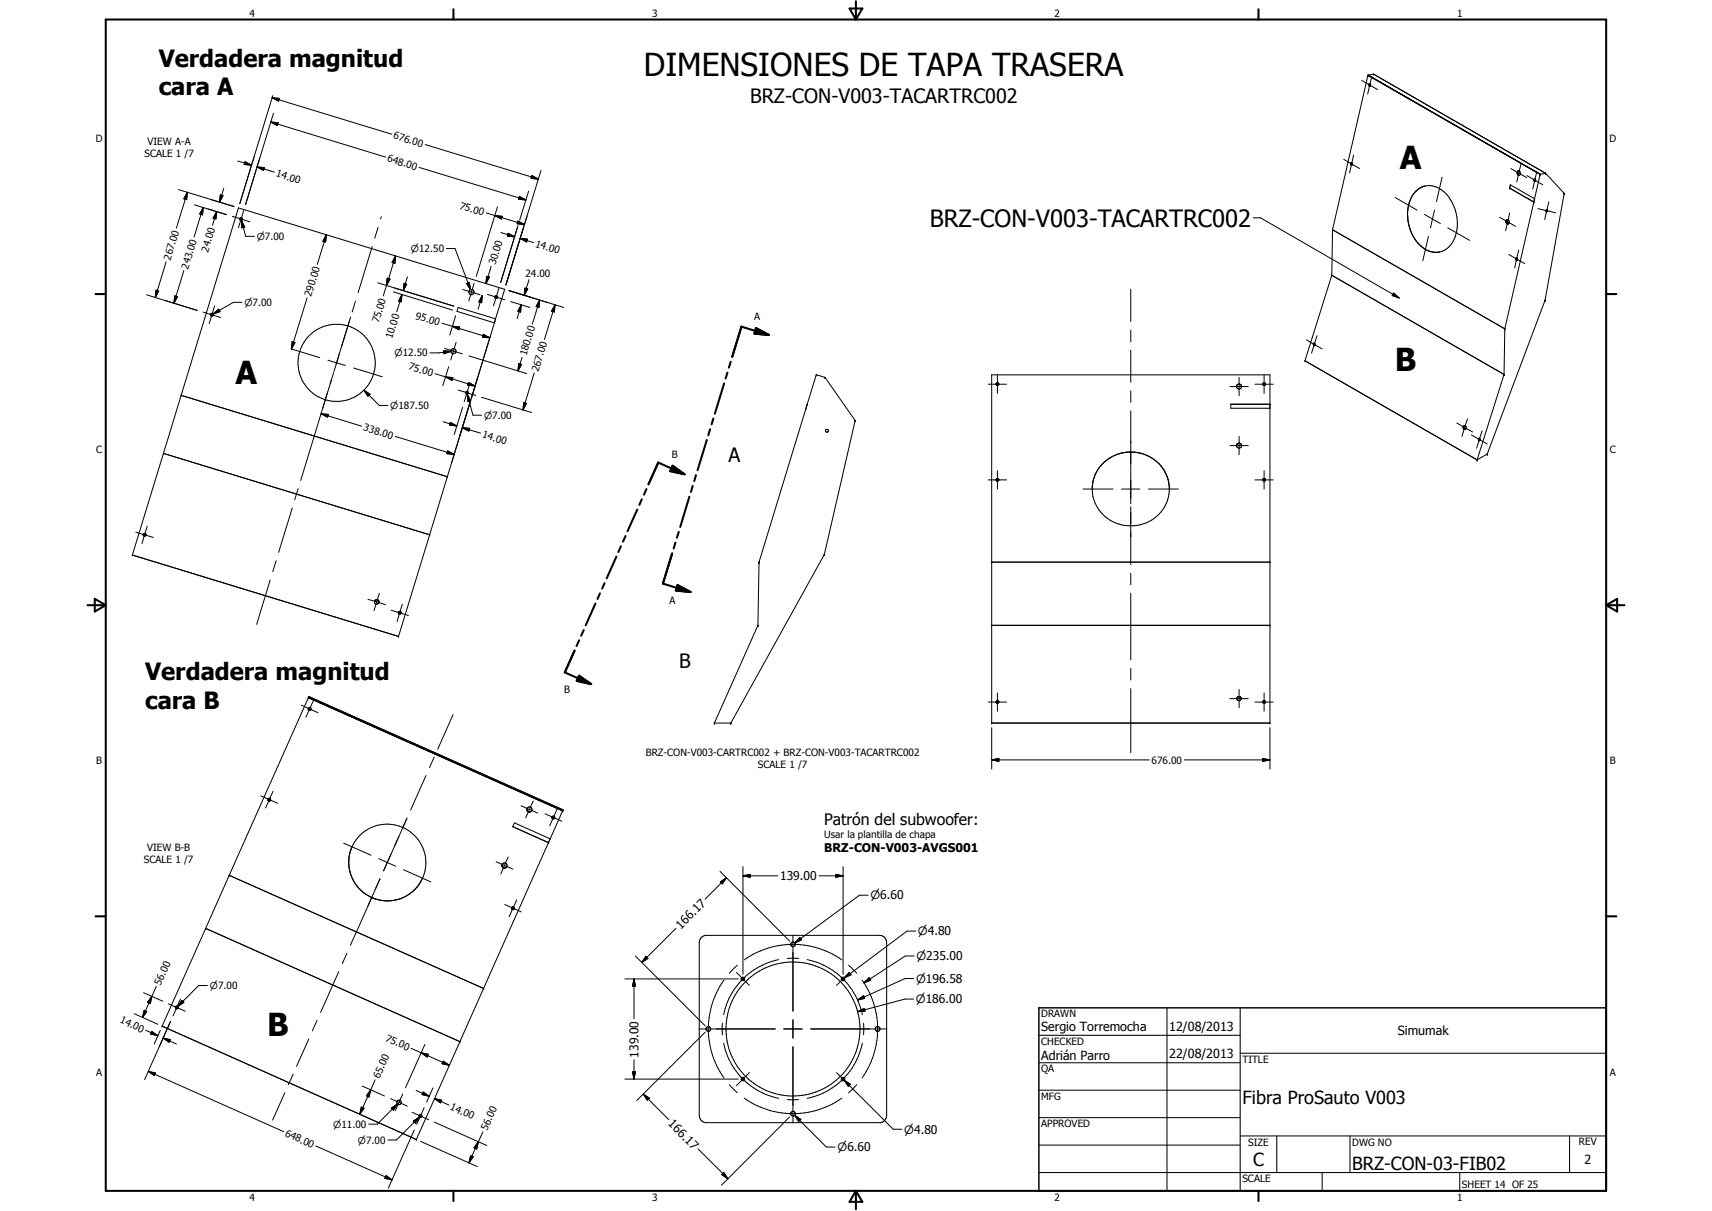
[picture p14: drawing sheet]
<svg xmlns="http://www.w3.org/2000/svg" width="594mm" height="420mm" viewBox="0 0 594 420" stroke-linecap="round" stroke-linejoin="round" font-family="sans-serif">
<defs><g id="words">
<g font-size="11">
<text x="223.4" y="26.5">DIMENSIONES DE TAPA TRASERA</text>
<text x="485.8" y="58.5">A</text>
<text x="484.1" y="128.8">B</text>
<text x="81.7" y="133.2">A</text>
<text x="92.7" y="359.5">B</text>
</g>
<g font-size="8.2">
<text x="55.1" y="23.2">Verdadera magnitud</text>
<text x="55.1" y="33.1">cara A</text>
<text x="322.6" y="78.6">BRZ-CON-V003-TACARTRC002</text>
<text x="50.4" y="236">Verdadera magnitud</text>
<text x="50.4" y="245.8">cara B</text>
</g>
<g font-size="6.9">
<text x="260.3" y="35.9">BRZ-CON-V003-TACARTRC002</text>
<text x="252.8" y="160.2">A</text>
<text x="235.7" y="231.9">B</text>
</g>
<g font-size="6.3">
<text x="431.1" y="383.2">Fibra ProSauto V003</text>
<text x="434.8" y="404.7">C</text>
<text x="469.2" y="406">BRZ-CON-03-FIB02</text>
</g>
<text font-size="5.5" x="286" y="286.2">Patrón del subwoofer:</text>
<g font-size="4.4">
<text x="361.3" y="357.5">Sergio Torremocha</text>
<text x="405.7" y="357.7">12/08/2013</text>
<text x="485" y="359.2">Simumak</text>
<text x="361.3" y="367.9">Adrián Parro</text>
<text x="405.7" y="367.2">22/08/2013</text>
<text x="549.8" y="404">2</text>
</g>
<g font-size="4.2">
<text x="286" y="295.7">BRZ-CON-V003-AVGS001</text>
<text x="270.7" y="305.4">139.00</text>
<text x="236.3" y="322.6" transform="rotate(-45 236.3 322.6)">166.17</text>
<text x="221.6" y="366.9" transform="rotate(-90 221.6 366.9)">139.00</text>
<text x="231.7" y="390.1" transform="rotate(45 231.7 390.1)">166.17</text>
</g>
<g font-size="4">
<text x="302" y="312.1">n6.60</text>
<text x="318.6" y="324.5">n4.80</text>
<text x="318" y="333.2">n235.00</text>
<text x="317.9" y="341">n196.58</text>
<text x="317.8" y="348.1">n186.00</text>
<text x="313.8" y="393.3">n4.80</text>
<text x="290.6" y="399.5">n6.60</text>
</g>
<g font-size="3.5">
<text x="86.6" y="5.8">4</text>
<text x="226.3" y="5.8">3</text>
<text x="365.9" y="5.8">2</text>
<text x="505.6" y="5.8">1</text>
<text x="33.3" y="49.4">D</text>
<text x="51.2" y="50.2">VIEW A-A</text>
<text x="136.3" y="48" transform="rotate(17 136.3 48)">676.00</text>
<text x="558.5" y="49.4">D</text>
<text x="50.1" y="54.4">SCALE 1 /7</text>
<text x="134.3" y="56" transform="rotate(17 134.3 56)">648.00</text>
<text x="95.6" y="61.2" transform="rotate(17 95.6 61.2)">14.00</text>
<text x="159.3" y="72.3" transform="rotate(17 159.3 72.3)">75.00</text>
<text x="72.2" y="87.6" transform="rotate(-73 72.2 87.6)">24.00</text>
<text x="185.6" y="85.6" transform="rotate(17 185.6 85.6)">14.00</text>
<text x="59.2" y="90.4" transform="rotate(-73 59.2 90.4)">267.00</text>
<text x="65.3" y="93.6" transform="rotate(-73 65.3 93.6)">243.00</text>
<text x="171.9" y="92" transform="rotate(-73 171.9 92)">30.00</text>
<text x="182.3" y="96.2">24.00</text>
<text x="108" y="103" transform="rotate(-73 108 103)">290.00</text>
<text x="131.5" y="112.1" transform="rotate(-73 131.5 112.1)">75.00</text>
<text x="144" y="110.6" transform="rotate(17 144 110.6)">95.00</text>
<text x="261.7" y="111">A</text>
<text x="136.1" y="117.6" transform="rotate(-73 136.1 117.6)">10.00</text>
<text x="182.7" y="123.7" transform="rotate(-73 182.7 123.7)">180.00</text>
<text x="141.6" y="128.1" transform="rotate(17 141.6 128.1)">75.00</text>
<text x="186.9" y="129.1" transform="rotate(-73 186.9 129.1)">267.00</text>
<text x="125.9" y="149.3" transform="rotate(17 125.9 149.3)">338.00</text>
<text x="167.2" y="151.8" transform="rotate(17 167.2 151.8)">14.00</text>
<text x="33.4" y="157.3">C</text>
<text x="233.1" y="158.7">B</text>
<text x="558.6" y="157.3">C</text>
<text x="232.4" y="209.4">A</text>
<text x="195.7" y="240.5">B</text>
<text x="224.1" y="262.3">BRZ-CON-V003-CARTRC002 + BRZ-CON-V003-TACARTRC002</text>
<text x="33.4" y="265.2">B</text>
<text x="263" y="266.4">SCALE 1 /7</text>
<text x="399.6" y="264.9">676.00</text>
<text x="558.6" y="265.2">B</text>
<text x="286" y="290.9">Usar la plantilla de chapa</text>
<text x="49.9" y="299.6">SCALE 1 /7</text>
<text x="51" y="295.4">VIEW B-B</text>
<text x="55.7" y="342.1" transform="rotate(-66 55.7 342.1)">56.00</text>
<text x="361.3" y="353">DRAWN</text>
<text x="41.4" y="354.8" transform="rotate(24 41.4 354.8)">14.00</text>
<text x="133.5" y="361" transform="rotate(24 133.5 361)">75.00</text>
<text x="361.3" y="362.5">CHECKED</text>
<text x="431.1" y="368.7">TITLE</text>
<text x="33.4" y="373.2">A</text>
<text x="131.6" y="374.4" transform="rotate(-66 131.6 374.4)">65.00</text>
<text x="361.3" y="372.1">QA</text>
<text x="558.6" y="373.2">A</text>
<text x="361.3" y="381.6">MFG</text>
<text x="156" y="384.9" transform="rotate(24 156 384.9)">14.00</text>
<text x="98.7" y="394.1" transform="rotate(24 98.7 394.1)">648.00</text>
<text x="169.1" y="392.5" transform="rotate(-66 169.1 392.5)">56.00</text>
<text x="361.3" y="391.1">APPROVED</text>
<text x="433.1" y="397.5">SIZE</text>
<text x="469.2" y="397.5">DWG NO</text>
<text x="547.9" y="397.4">REV</text>
<text x="431.1" y="410.2">SCALE</text>
<text x="507.3" y="412.3">SHEET 14 OF 25</text>
<text x="86.6" y="416.7">4</text>
<text x="226.3" y="416.7">3</text>
<text x="365.9" y="416.7">2</text>
<text x="505.6" y="416.7">1</text>
</g>
<g font-size="3.3">
<text x="89.1" y="83.2">n7.00</text>
<text x="142.6" y="87.5">n12.50</text>
<text x="84.8" y="106.1">n7.00</text>
<text x="136.9" y="123.7">n12.50</text>
<text x="135.4" y="141.9">n187.50</text>
<text x="168" y="145.3">n7.00</text>
<text x="72.8" y="343.1">n7.00</text>
<text x="115.6" y="391.2">n11.00</text>
<text x="124.2" y="396.7">n7.00</text>
</g>
</g></defs>
<g fill="none" stroke="#000" stroke-width=".35">
<path d="M94.4 33.9l2.6 .3-.3 .9zM94.4 33.9l41.5 12.7M94.7 33.2l-11.5 37.4 5-16.3M94.9 39.3l-9.7 31.7M472.6 27.9l2.7 1.6M474.7 26.1h.1M474.7 26.1l59.7 34.4M474.7 26.1l-12.3 53.6M474.8 26.1h.1M474.8 26.1l59.7 34.4M474.8 26.1l1.8-.4 59.7 34.4M474.8 26.1h-.1"/>
<path d="M475 29.5v.2M475.1 29.1l.5 .3-.2 .6M475.1 29.2l-.1 .4 .4 .4M475.2 29.1l-.1 .1M475.2 29.9l.1 .1M475.3 30h.1M475.3 29.5l-.7 3.1M475.3 29.5l2.8 1.6M476 26.4l-.7 3.1M82.5 55.9l4.8 1.4M85 56.1l2.3 1.2-2.6-.2zM89.2 57.9l2.5 .3-.3 .9z"/>
<path d="M89.2 57.9l6 1.8M94 42.3l2.5 .3-.3 1zM94 42.3l39.9 12.2M145.5 58.1l37 11.3M147.6 50.2l39.2 11.9M187.7 59.1l-12.2 39.7M466.3 55.3l2.7 1.6M468.7 56.9l.3 .4M468.8 56.5l.5 .3-.2 .5M468.8 56.5l-.1 .4M468.8 56.5l-.1 .1M469 57.3h.1"/>
<path d="M469 56.5h-.2M469 56.9l-.7 3.1M469 56.9l2.8 1.6M469.7 53.8l-.7 3.1M524.3 58.5l5.5 3.1M526.5 59.8l.1 .7 .4 .3M526.9 59.3a.77 .77 0 0 1 .7 .7 .77 .77 0 0 1-.6 .8M526.9 59.3l-.4 .6M526.9 59.3l-.4 .5M527.8 57l-1.5 6.2M533.3 59.4l-1.4 6.2M62 65.8l19.2 5.9"/>
<path d="M65 66.7l-.2 2.6-1-.3zM65 66.7l-3.8 12.4M67.5 71.1l11.1 3.4-6.5-2M70.5 72l-.2 2.5-1-.3zM70.5 72l-3.2 10.3M75.2 73.4l-.3 2.5-1-.2zM75.2 73.4l-1.5 4.7M76.4 67.6l1 .3-1.2 2.2zM77.6 65.4l-1.4 4.7M80.6 75.1l3.1 .9M83.7 76l-1 3M83.7 76l3 1"/>
<path d="M83.8 76.5l1.1 2.3-1 .2zM83.8 76.5l1.5 5.5h3M84.6 73l-.9 3M131.2 78.9l-1.2 3.8M132.3 75.2l-.2 .8M168.7 73.9l3 .9M171.7 74.8l2.6 .3-.3 .9zM171.7 74.8l10.3 3.1M172.6 71.8l-7.3 24.1M179.7 76.7l2.3 1.2-2.6-.3zM179.7 78.3l-6 19.7 5.8-18.9M180.2 68.2l2.3 1.2-2.5-.3z"/>
<path d="M183.4 66.3l-3.1 10.1M184.6 60.9l2.2 1.2-2.5-.2zM434.9 75.6h2.5l48.1 27.8M462.4 79.7l-.3 15.8M462.4 79.7l59.8 34.4M484.2 68.5l7.5 4.4M488.4 74.4l.2 2.4 .7 2.6M488.4 73.6v.9M488.5 75.4l.5 3.2M489.2 79.3l1 2.4 1.8 2.6M490.1 67.9l-1.2 2.7-.5 3.1M491 66.7a10.8 10.8 0 0 0-2.5 6.1"/>
<path d="M491.4 66.3l-.9 1.1M492.8 65.2l-1 .7M492.9 65.2a7.8 7.8 0 0 1 9.8 3.2 14.8 14.8 0 0 1 .9 16.3 6.6 6.6 0 0 1-9.5 1.4M494.3 74.4l2.8 1.6M494.5 64.5l-2.1 .9-1 .9M497.1 76l-.7 3.1M497.1 76l2.7 1.6M497.8 72.9l-.7 3.1M500.4 61.5l-1.9 8.5M502.4 79l7.6 4.4M520.4 75.4l2.8 1.6M522.6 76.8a.68 .68 0 0 1 1.1-.3 .68 .68 0 0 1-.1 1.1l-.5 .1-.3-.2"/>
<path d="M522.6 77v.2M522.7 77.3l.1 .2M522.7 76.4l-.1 .7 .2 .4M522.8 77.5l.1 .1M523 77.6l.1 .1M523.2 77l-.7 3.1M523.2 77l2.7 1.5M523.9 73.9l-.7 3.1M526.5 60.2l.2 .4M526.8 60.7l.2 .1M529.8 60.9l5.5 3.2M532.2 70.1l-10 44"/>
<path d="M532.2 62.5l.5 .4M532.2 62.4l.1 .3M532.3 62.3l-.1 .1M532.4 62.1l.5 .3-.3 .5M532.4 62.8l.2 .1M532.4 62.1l-.2 .3M532.4 62.1l-.1 .1M532.5 69l-.3 1.1M532.5 69l-8.4-4.9-.2 1.2 8.3 4.8M533.6 72.4l6.2 1.4M534.4 60.5h.1M534.4 60.5l-1.9 8.5"/>
<path d="M534.5 60.5h.1M536.3 60.1h.1M536.3 60.1l6.5 7M536.3 60.1l-1.8 .4M536.8 72.7l-.4 .7h.4M536.9 72.7l.1 .4M536.9 72.7h-.1M537 73.1l-.5 .4M537 73v.2M537.5 70l-1.5 6.2M542.8 67.1h.1M542.8 67.1l-6.7 37.1"/>
<path d="M57.7 90.8l-3.8 12.4M63.8 93.9l-3.4 11.3M113.2 81.4l-.2 2.6-1-.3zM113.2 81.4l-3.1 10.3M129.2 85.5l-5 16.1M131.1 98.1l26.4 8.1M134.1 99.1l-1.1 3.6M134.4 96.5l.9 .3-1.2 2.3zM137.3 88.8l-.3 2.6-.9-.3zM137.3 88.8l-3.2 10.3M140.2 98.3l.9 .3-1.2 2.2zM141.4 96.1l-1.5 4.7"/>
<path d="M154.9 86.2h3l5.4 14.3M161.9 98.3l.9-.3 .5 2.5zM164.5 98.3l-.9 3M168.9 95.9l.9 .2-1.2 2.3zM170.4 92.4l-1.8 6M173.8 80.7l4.8 1.5M176.3 80.9l2.3 1.3-2.5-.3zM180.5 82.7l2.5 .3-.3 .9zM180.5 82.7l4.7 1.5M182.2 99.9l.9 .3-1.2 2.3zM183.6 97l-1.7 5.5M462.1 95.5l-9.3 29.7 59.8 34.4"/>
<path d="M462.1 95.5l59.8 34.4M489.5 80.1l1.5 2.9 1.5 1.8M492.4 84.8l.6 .5M493 85.3l.6 .5M493.5 85.7l.6 .5M494.7 86.5l2.4 .9M495.7 82l-2 8.5M497.2 87.5h.6M499.6 87.4l-1.2 .1M523.6 88.3l2.7 1.6M526 90.1l.2 .2M526 89.6v.5"/>
<path d="M526 89.6v.2M526 90l.3 .3M526.2 89.5l-.2 .1M526.2 89.5h.1M526.3 89.5l.3 .5-.4 .3M526.3 89.9l-.7 3.1M526.3 89.9l2.8 1.5M527 86.8l-.7 3.1M50.8 102.3l17.6 5.4M54.1 100.7l1 .3-1.2 2.2zM60.6 102.7l1 .3-1.2 2.2zM70.5 108.3l6.1 1.9"/>
<path d="M73.9 109l2-1.7 .5 .8zM74.5 106.2l-1.9 6.1M84 104.9h-3l-7.1 4.1M101.4 118.5l1 .4-1.3 2.2zM106.5 103.4l-5.4 17.7M121.7 110l-5.1 16.4M123.4 104.4l-1.2 3.8M136.5 101.3l20.5 6.3M139.5 102.2l-.3 2.5-.9-.3zM139.5 102.2l-1.8 6M153.4 112.1l3.6 1.1M157 113.2l2.5 .3-.2 .9z"/>
<path d="M157 113.2l13 4M158.1 109.6l-2 6.6M158.3 118.8l-1.9 6.1M160.6 100.4l3 .9M163.6 101.3l-.9 3.1M163.6 101.3l3 1M167.4 102.5l-.3 2.5-.9-.3zM167.4 102.5l-1.5 4.8M167.7 116l2.3 1.2-2.6-.2zM169.2 102.2l3 .9M171.6 112l-22.5 73.5M172 110.6l-.4 1.4"/>
<path d="M172 110.6l-13-3.9-.4 1.3 13 4M172 110.6l3.1-10.2-92.3-28.3-36.9 120.5 92.4 28.2 10.8-35.3M172.2 103.1l-1 3M172.2 103.1l3 .9M173.1 100l-.9 3.1M177.2 104.6l6.7 2.1M180.9 105.7l-.3 2.6-.9-.3zM180.9 105.7l-1.5 4.8M184.9 103.4l-8.2-2.6 18.9 5.9M187.3 104.1l-.3 2.5-1-.3zM187.3 104.1l-2.6 8.3M192.6 105.7l-.2 2.5-1-.2z"/>
<path d="M192.6 105.7l-3.7 12.1M392.4 100.4v11.1M392.4 114.6v3.9M453.3 117.9l2.7 1.6M455.8 119.5v.3M455.8 119.3v.3M455.8 119.7l.2 .2M455.8 119.3v.1M455.8 119.8l.2 .1M455.9 119.1l-.1 .2M455.9 119.1l-.1 .1M456 119l-.1 .1"/>
<path d="M456 119.5l-.9 3M456 119.5l2.8 1.6M456.1 119l.3 .7-.4 .2M456.1 119l-.2 .1M457 116.5l-1 3M483.6 101.7l1.9 1.7-2.4-.9zM522.2 114.1h.1M522.2 114.1l-.3 15.8M536.1 104.2h.1M536.1 104.2l-20 53.3M62.9 137.2l92.3 28.2M101 121l9.9 3.1"/>
<path d="M113.7 136l-9.4 30.7M113.8 125l3 .9M115 131.8l-3 9.9M115.8 129.3l-1.2 3.8M116.8 125.9l-.9 3M116.8 125.9l3 .9M117.7 122.9l-.9 3M122.7 127.7l10 3M126.3 135.4l2.1 1.4-.7 .7zM126.3 135.4l5.3 5.3h3M151 129.7l3.6 1.1M153.9 121.7l2.6 .2-2.5 .8z"/>
<path d="M154.3 120.9l6.1 1.9M154.6 130.8l2.5 .2-.3 1zM154.6 130.8l10.2 3.1M155.7 127.3l-2 6.5M156.5 121.9l-4.3 .5h-3M159 135.3l6.1 1.9M162.2 136.8l1.1 2.3-1 .2zM162.2 136.8l1.9 7.3h3M162.6 132.7l2.2 1.2-2.5-.3zM162.8 123.5l20 6.1M163 133.2l-1.9 6.1M163.9 136.9l-.3 1.2"/>
<path d="M165.6 131.4l-1.6 5.4M167.1 137.8l17.4 5.3M180 126.2l1 .2-1.3 2.3zM181.2 124l-1.5 4.7M181.7 139.7l1 .3-1.2 2.2zM185.4 129.4l-3.9 12.8M286.3 130.9h.1M286.3 130.9l-3.1-.9-19.8 65M286.3 130.9l10.4 15M342.9 133.3h6.4M344.1 130h96.6v120.9h-96.6zM346.1 130.1v6.4"/>
<path d="M392.4 121.5v11.1M392.4 135.6v4M426.8 134.1h6.3M429.3 133.6a.87 .87 0 0 0 .6 1.4 .87 .87 0 0 0 .8-1.3M429.6 133.3l-.2 .2M429.6 133.3l-.5 .7M429.8 133.3h-.2M430 130.9v6.4M430 133.3h.2M430.1 133.3h-.5M430.1 133.3l.3 .1M430.3 133.3l.2 .1"/>
<path d="M430.4 133.4l.3 .3M430.5 133.4l.2 .3M435.5 133.3h6.3M438.6 130.1v6.4M521.9 129.9h.1M521.9 129.9l-9.3 29.7M56.7 157.3l92.4 28.2M111.4 143.6l2.6 .2-.3 .9zM111.4 143.6l14.1 4.3M137.2 151.4l20.4 6.2M153.7 146.3l4.8 1.5M155.4 156.5l2.2 1.1-2.5-.2z"/>
<path d="M156.2 146.6l2.3 1.2-2.5-.3zM160.4 148.4l2.6 .2-.3 1zM160.4 148.4l6.3 1.9M160.5 141.3l-2.9 9.5M296.7 145.9h.1M296.7 145.9l-10.7 46.5M392.4 142.6v20.9M426.8 154.6h6.3M429.6 153.8l-.5 .7M429.6 153.8h.7M430 151.4v6.4M440.7 140.3h-13.6v1.3h13.6"/>
<path d="M505.5 146.8l2.7 1.5M507.8 148.6l.4 .4M507.8 148.6l.2 .3M508.1 147.7l-.2 .2M508.1 147.7a.66 .66 0 0 1 .7 .7 .66 .66 0 0 1-.7 .6M508.1 147.7l-.3 .4v.5M508.2 148.3l-.9 3.1M508.2 148.3l2.8 1.6M509.2 145.3l-1 3M510.6 150.9l2.7 1.6M512.6 159.6h.1M513 152.5l.1 .2"/>
<path d="M513 152.3l.1 .4M513.1 152.2l.3-.1 .3 .2-.2 .6-.4-.2M513.1 152.2l-.1 .2M513.1 152.1l-.1 .2M513.3 152.5l-.9 3M513.3 152.5l2.8 1.6M514.3 149.5l-1 3M516.1 157.5h.1M516.1 157.5l-3.5 2.1M101.4 176.2l-4.7 15.4M103.5 169.5l-1.2 3.9M342.9 166.5h6.4"/>
<path d="M346.1 163.3v6.4M375.8 169.7h10.4M382.5 161a13.5 13.5 0 0 1 14.1-3.5 13.5 13.5 0 0 1 9.2 11.3 13.4 13.4 0 0 1-10.9 13.5 13.4 13.4 0 0 1-15.1-8.4 12.4 12.4 0 0 1 2.7-12.9zM389.2 169.7h6.4M392.4 163.7v11.1M392.4 175.8v20.1M398.6 169.7h10.3M435.5 166.5h6.3M438.6 163.3v6.4M47.2 184.7l3 .8M50.2 185.5l-.9 3.1M50.2 185.5l3 1"/>
<path d="M51.1 182.5l-.9 3M95.8 194.5l-1.1 3.8M263.4 195h.1M263.4 195l-.4 22M286 192.4h.1M286 192.4l-32.4 58.5M344.1 195h96.6M392.4 198.9v4M93.8 201.2l-4.7 15.4M127.7 207.9l3 .9M130.7 208.1a.79 .79 0 0 0-.7 1 .79 .79 0 0 0 1.1 .5 .79 .79 0 0 0 .3-1.2M130.7 208.8l-.9 3.1"/>
<path d="M130.7 208.8l3.1 1M130.8 208.1l.5 .2M131.3 208.3l-.8-.2-.5 .5M131.3 208.3l.1 .2M131.4 208.5l.1 .2M131.6 205.8l-.9 3M135.7 211.7l3 .9M138.7 212.6l-.9 3M138.7 212.6l3 .9M139.6 209.6l-.9 3M263 217h.1M263 217l-15.1 33.9"/>
<path d="M344.1 217h96.6M392.4 205.9v23M392.4 231.9v4M392.4 238.9v22.3M430 239.2v6.4M104.6 244.6l2.8 1.4M107 242h.1M107 242l.2-.3 88.2 39.3-.2 .3M107 242l88.2 39.3M107 242.1l-27.5 61.6M107.4 246l-1.2 2.8M107.4 246l3 1.3"/>
<path d="M108.7 243.1l-1.3 2.9M157.2 247.9l-5.3 12.1M247.9 250.9h.1M247.9 250.9h5.7M253.6 250.9h.1M342.9 243.6h6.4M344.1 252.5v14.3M346.1 240.4v6.4M426.8 242.4h6.3M429.5 241.8a.77 .77 0 0 0 .3 1.3 .77 .77 0 0 0 .9-.9M430.1 241.7l-.7 .2-.2 .5M430.1 241.7l.4 .2"/>
<path d="M430.1 241.7l-.5 .1M430.3 241.8l.4 .4M430.6 242.1l.1 .1M435.5 243.6h6.3M438.6 240.4v6.4M440.7 252.5v14.3M90.5 276.1l3 1.3M93.5 277.4l-1.3 2.9M93.5 277.4l2.8 1.3M94.7 274.5l-1.2 2.9M147.8 269.1l-5.3 12M150.7 262.7l-1.7 3.6"/>
<path d="M180.8 279.6l5.8 2.5M185 277.9l-2.6 5.9M344.1 263.7l2.5-.6v1.1zM344.1 263.7h54.7M411 263.7h29.7M438.1 263.1l2.6 .6-2.6 .5zM119.2 292.5l9.6 4.2M131.5 297.9l2.9 1.4M134.4 299.3l2.9 1.2M135.7 296.3l-1.3 3M141.3 283.8l-8.2 18.4 1.3-2.9M172.2 299l2.8 1.3"/>
<path d="M174.2 299.9v.6M176.4 297.3l-1.4 3M182.8 281.1a.9 .9 0 0 1 .7-1.1 .9 .9 0 0 1 1.1 .6 .9 .9 0 0 1-.5 1.1M182.8 281.1l.4 .5M182.8 280.9l.1 .2M182.9 280.6l-.1 .2M182.9 281.1l.4 .5M183.2 281.6h.9M184.1 281.7h-.3M189.1 282.3l2.9 1.3M190.3 292.4l-22.5 50.5M190.9 291l-.6 1.4"/>
<path d="M190.9 291l-12.4-5.5-.6 1.3 12.4 5.6M192 283.6l-1.3 2.9M192 283.6l2.9 1.3M193.3 280.7l-1.3 2.9M195.2 281.3h.1M195.2 281.3l-4.3 9.7M79.5 303.7l-8.1 18.4M79.5 303.7l88.3 39.2M131.9 304.9l-8.2 18.4M131.9 304.9l-1.7 3.7M140 301.8l9.5 4.2M174.2 300a.88 .88 0 0 1 1.4-.4 .88 .88 0 0 1-.2 1.5"/>
<path d="M174.2 300.5l.3 .5M174.2 300.1v.4M174.2 300.5l.2 .4 .6 .3M174.6 301l.4 .2M175 300.3l-1.2 2.9M175 300.3l3 1.2M175.1 313.8l2.9 1.3M175.4 301.1l-.2 .1M175.4 301.1l-.4 .1M175.8 300.8l-.4 .3M178 315.1l-1.3 2.9M178 315.1l2.9 1.3"/>
<path d="M179.3 312.2l-1.3 2.9M249.8 302.3l24.2 24.2M250 306l2.1-1.5-1.5 2.2zM252.1 304.5l-7.4 7.5M257.8 303.9l2.5-.5v1zM257.8 303.9h12.1M257.8 300.7v37.3M284.2 303.9h8.4M290 303.4l2.6 .5-2.6 .5zM292.6 300.7v37.3M301.2 310.6h-3l-22.4 16.6M71.4 322.1l-15.1 33.9 88.2 39.4 23.3-52.5"/>
<path d="M71.4 322.1l88.2 39.3M117.6 337.1l-6.4 14.2M120.4 330.7l-1.6 3.6M123.7 323.2l-2.1 4.8M216.8 339.6h39.4M220 339.6l.5 2.5h-1zM220 339.6v13.8M220.5 331.7l24.2 24.2M224.1 331.8l.7 .7-2.1 1.4zM234.6 322.1l-11.9 11.8M243.3 325.4l1.5-.9h60.7a2.57 2.57 0 0 1 2.2 2.5v60a2.57 2.57 0 0 1-2.2 2.5h-60.7a2.57 2.57 0 0 1-2.2-2.5v-60zM255.6 337.4l4.4 4.5"/>
<path d="M255.9 334.9l-2.8 2.8M258.2 333a29.3 29.3 0 0 1 33.9 0M270.2 333a24.6 24.6 0 0 0-19.1 19M273.2 332.5h3.9M275.2 324.5v26.3M277.5 325.2l.7 .9-2.4 1.1zM280.1 333a24.6 24.6 0 0 1 12.5 6.6M292.6 339.6a24.7 24.7 0 0 1 6.6 12.4M292.6 339.6l-2.3 2.3M294.5 334.9l2.8 2.8M294.7 337.4l.6 .8-2.3 1.1zM294.8 337.4l-2.2 2.2"/>
<path d="M317.1 339.5h-3l-16.5 7.5M317.2 331.7h-3.1l-14.3 9.3M317.7 323h-3l-21.7 16.3M46.6 351.7l8.2 3.7M49.8 344.4l6.7 3M50 350.5l.9 .4-1.5 2.1zM50.6 357.5l4.2 1.8M52.7 345.7l-.6 2.5-.9-.4zM52.7 357.9l2.1 1.4-2.5-.5zM54.2 342.3l-4.8 10.7M55.6 357.5l-2.1 4.7M58.4 348.3l5.9 2.5"/>
<path d="M59.2 354.4l-9 20.2M62.6 346.6l-2.5 5.9M63.1 347.1l.7 .7-2.1 1.4zM72 341.9h-3l-7.3 7.3M110 354l-1.6 3.7M242.6 357h26.4M244.7 358.1l-23.7 23.7M250.7 355v4M251.2 340.1a29.2 29.2 0 0 0 0 33.9M272 357h6.3M275.2 353.8v6.4M281.3 357h26.4"/>
<path d="M297.6 347l2.1-1.6 .4 1zM297.6 351l2.3-1.1 .3 .9zM299.2 340.1a29.4 29.4 0 0 1 0 33.9M299.7 355v4M299.8 341l1.8-1.8 .6 .9zM317 346.6h-3l-16.4 4.4M360.5 359.2h69.9M405 349.7v63.5M430.4 349.7v63.5M51.5 371.7l2.5 .6-.5 .9zM51.5 371.7l47 20.9M56.6 360.2l2.5 .5-.4 .9z"/>
<path d="M56.6 360.2l4.6 2M98.8 379.1l-4.2 9.5M101.7 372.7l-1.6 3.6M107.2 360.4l-4.3 9.6M125.7 376.8l7.7 3.4M128.6 378.1l-.5 2.5-.9-.4zM128.6 378.1l-3.8 8.5M130.2 374.6l-1.6 3.5M139.7 379.6l-1.2 2.9M142.7 363.7l3.4 1.6M144.4 378.3l4.6 2.1M146.1 365.3l2.5 .5-.4 .9z"/>
<path d="M146.1 365.3l9.8 4.3M146.8 378.9l2.2 1.5-2.5-.6zM147.4 362.4l-6.7 15M150.2 377.4l-2.2 5M153.8 368.2l2.1 1.4-2.5-.5zM216.8 374.4h39.4M219.5 371.9h1l-.5 2.5zM220 367.7v6.7M223.2 379.6l2.1 1.4-.7 .7zM223.2 379.6l8.9 8.9M251.1 361.9a24.5 24.5 0 0 0 19.1 19.2M253.1 376.3l2.8 2.8"/>
<path d="M260 372.2l-4.4 4.4M275.2 363.2v26.4M290.3 372.2l2.3 2.2M292.6 374.4l17.4 17.4h3M292.6 374.4a24.7 24.7 0 0 1-12.5 6.7M293 374.8l2.1 1.4-.7 .7zM293 374.8l1.7 1.8M297.3 376.3l-2.8 2.8M299.2 361.9a24.6 24.6 0 0 1-6.6 12.5M360.5 368.7h69.9M360.5 378.2h69.9M430.4 365.4h127"/>
<path d="M109.6 397.6l26.5 11.8M125.4 384.1l.9 .4-1.5 2.1zM135.5 381.2l3 1.3M135.8 384.5l2.1-1.5-1.4 2.1zM137.9 383l-7 7h-3M138.5 382.5l-1.3 2.9M138.5 382.5l2.8 1.3M143 385.9l2.9 1.3M143.4 389l2.1-1.4-1.4 2.1zM143.8 392l-9.1 20.2M145.5 387.6l-7.9 7.9h-3M145.9 396l19.7 8.7"/>
<path d="M145.9 387.2l-1.3 2.9M145.9 387.2l2.9 1.3M147.2 384.3l-1.3 2.9M150.7 389.3l18.2 8.1M150.8 381.2l2.5 .5-.4 1zM150.8 381.2l5 2.2M166 396.2l-.6 2.5-.9-.5zM166 396.2l-3.3 7.3M167.5 392.7l-1.5 3.5M242.2 398.6l10.4 10.4M258.2 381a29.3 29.3 0 0 0 33.9 0M273.2 381.5h3.9"/>
<path d="M274 387.5l-23.6 23.7M275.8 387l2.1 1.4-.8 .7zM275.8 387l11 11h3M360.5 387.8h69.9M360.5 397.3h69.9M430.4 394.1h127M443.1 394.1v12.7M468.5 394.1v12.7M544.7 394.1v12.7M134 407.9l2.1 1.5-2.5-.6zM163.3 401l.9 .4-1.5 2.1zM251.2 406.8l1.4 2.2-2.1-1.5z"/>
<path d="M360.5 406.8h196.9M458.8 406.8v6.4M506.6 406.8v6.4"/>
<circle cx="83.7" cy="76" r=".5"/>
<circle cx="73.5" cy="109.2" r=".51"/>
<circle cx="163.6" cy="101.3" r=".91"/>
<circle cx="172.2" cy="103.1" r=".5"/>
<circle cx="116.8" cy="125.9" r="13.4"/>
<circle cx="157.3" cy="121.8" r=".89"/>
<circle cx="162" cy="136.3" r=".52"/>
<circle cx="346.1" cy="133.3" r=".5"/>
<circle cx="438.7" cy="133.3" r=".48"/>
<circle cx="287" cy="149.4" r=".51"/>
<circle cx="430" cy="154.6" r=".87"/>
<circle cx="346.1" cy="166.5" r=".49"/>
<circle cx="438.7" cy="166.5" r=".47"/>
<circle cx="50.2" cy="185.6" r=".5"/>
<circle cx="138.7" cy="212.6" r=".5"/>
<circle cx="107.5" cy="246" r=".49"/>
<circle cx="346.1" cy="243.6" r=".48"/>
<circle cx="438.6" cy="243.6" r=".48"/>
<circle cx="93.4" cy="277.4" r=".5"/>
<circle cx="134.4" cy="299.2" r="13.4"/>
<circle cx="192" cy="283.6" r=".49"/>
<circle cx="178" cy="315.1" r=".51"/>
<circle cx="257.8" cy="339.6" r=".61"/>
<circle cx="275.2" cy="327.6" r=".82"/>
<circle cx="292.6" cy="339.6" r=".61"/>
<circle cx="61.3" cy="349.5" r=".5"/>
<circle cx="245.8" cy="357" r=".82"/>
<circle cx="275.2" cy="357" r="23.3"/>
<circle cx="304.5" cy="357" r=".84"/>
<circle cx="257.8" cy="374.4" r=".6"/>
<circle cx="292.5" cy="374.4" r=".62"/>
<circle cx="138.4" cy="382.5" r=".79"/>
<circle cx="145.9" cy="387.2" r=".51"/>
<circle cx="275.2" cy="386.4" r=".81"/>
</g>
<g fill="#000">
<circle cx="474.7" cy="26.1" r=".18"/>
<circle cx="474.8" cy="26.1" r=".18"/>
<circle cx="476.6" cy="25.7" r=".18"/>
<circle cx="462.4" cy="79.7" r=".18"/>
<circle cx="523.9" cy="65.3" r=".18"/>
<circle cx="532.2" cy="70.1" r=".18"/>
<circle cx="532.5" cy="69" r=".18"/>
<circle cx="534.4" cy="60.5" r=".18"/>
<circle cx="536.3" cy="60.1" r=".18"/>
<circle cx="542.8" cy="67.1" r=".18"/>
<circle cx="462.1" cy="95.5" r=".18"/>
<circle cx="522.2" cy="114.1" r=".18"/>
<circle cx="536.1" cy="104.2" r=".18"/>
<circle cx="62.9" cy="137.2" r=".18"/>
<circle cx="283.2" cy="130" r=".18"/>
<circle cx="452.8" cy="125.2" r=".18"/>
<circle cx="521.9" cy="129.9" r=".18"/>
<circle cx="56.7" cy="157.3" r=".18"/>
<circle cx="279.7" cy="141.6" r=".18"/>
<circle cx="280.1" cy="140.3" r=".18"/>
<circle cx="296.7" cy="145.9" r=".18"/>
<circle cx="440.7" cy="140.3" r=".18"/>
<circle cx="512.6" cy="159.6" r=".18"/>
<circle cx="516.1" cy="157.5" r=".18"/>
<circle cx="155.2" cy="165.4" r=".18"/>
<circle cx="45.9" cy="192.6" r=".18"/>
<circle cx="149.1" cy="185.5" r=".18"/>
<circle cx="263.4" cy="195" r=".18"/>
<circle cx="286" cy="192.4" r=".18"/>
<circle cx="344.1" cy="195" r=".18"/>
<circle cx="440.7" cy="195" r=".18"/>
<circle cx="263" cy="217" r=".18"/>
<circle cx="344.1" cy="217" r=".18"/>
<circle cx="440.7" cy="217" r=".18"/>
<circle cx="138.3" cy="220.8" r=".18"/>
<circle cx="107" cy="242.1" r=".18"/>
<circle cx="107.2" cy="241.7" r=".18"/>
<circle cx="247.9" cy="250.9" r=".18"/>
<circle cx="253.6" cy="250.9" r=".18"/>
<circle cx="344.1" cy="250.9" r=".18"/>
<circle cx="440.7" cy="250.9" r=".18"/>
<circle cx="190.3" cy="292.4" r=".18"/>
<circle cx="195.2" cy="281.3" r=".18"/>
<circle cx="195.4" cy="281" r=".18"/>
<circle cx="79.5" cy="303.7" r=".18"/>
<circle cx="71.4" cy="322.1" r=".18"/>
<circle cx="56.3" cy="356" r=".18"/>
<circle cx="167.8" cy="342.9" r=".18"/>
<circle cx="159.6" cy="361.4" r=".18"/>
<circle cx="144.5" cy="395.4" r=".18"/>
</g>
<g fill="none" stroke="#000" stroke-width=".71">
<path d="M36.7 6.8h520.7v406.4h-520.7zM157.3 3.2v3.6M294.8 3h4.4l-2.2 3.8zM297 .4v6.4M436.7 3.2v3.6M33.1 102h3.6M262.3 113.8l4.6 2.4-5.1-.5zM266.9 116.2l-9.6-2.9-3.2 10.5M557.4 102h3.5M251.3 133l-3.2 10.5M252.4 129.3l-.6 2M253.6 125.5l-.7 2.1"/>
<path d="M245.3 152.7l-3.2 10.5M246.4 148.9l-.6 2.1M247.6 145.2l-.7 2M221.1 176.8l-3.3 7.5M222.7 173.2l-.8 2M224.3 169.7l-.8 1.9M233.4 161.6l4.1 2.9-4.9-1.1zM237.5 164.5l-9.1-4-3.4 7.5M239.2 172.3l-3.2 10.5M240.4 168.6l-.6 2M241.5 164.8l-.6 2.1M213.9 193.1l-3.4 7.6"/>
<path d="M215.5 189.5l-.9 2M217.1 186l-.9 1.9M233.2 192l-3.2 10.5 9.6 2.9M234.4 188.3l-.6 2M235.5 184.5l-.6 2.1M30.3 210h6.4M32.9 207.8l3.8 2.2-3.8 2.2zM202.6 218.6l-.9 2M206.6 209.4l-3.4 7.6M208.2 205.9l-.9 1.9M209.8 202.3l-.8 1.9M235.1 203l4.5 2.4-5.1-.5z"/>
<path d="M557.4 210h6.3M557.4 210l3.8-2.2v4.4zM199.4 225.7l-3.4 7.6 9.1 4.1M200.9 234.4l4.2 3-5-1.2zM200.9 222.2l-.8 2M33.1 317.9h3.6M557.4 317.9h3.5M157.3 413.2v3.5M297 413.2v6.3M297 413.2l2.2 3.8h-4.4zM436.7 413.2v3.5"/>
</g>
<path d="M360.5 349.7h196.9v63.5h-196.9z" fill="none" stroke="#000" stroke-width=".51"/>
<g fill="#000">
<path d="M94.4 33.9l2.6 .3-.3 .9zM85 56.1l2.3 1.2-2.6-.2zM89.2 57.9l2.5 .3-.3 .9zM94 42.3l2.5 .3-.3 1zM65 66.7l-.2 2.6-1-.3zM70.5 72l-.2 2.5-1-.3zM75.2 73.4l-.3 2.5-1-.2zM76.4 67.6l1 .3-1.2 2.2zM83.8 76.5l1.1 2.3-1 .2zM171.7 74.8l2.6 .3-.3 .9zM179.7 76.7l2.3 1.2-2.6-.3zM180.2 68.2l2.3 1.2-2.5-.3z"/>
<path d="M184.6 60.9l2.2 1.2-2.5-.2zM113.2 81.4l-.2 2.6-1-.3zM134.4 96.5l.9 .3-1.2 2.3zM137.3 88.8l-.3 2.6-.9-.3zM140.2 98.3l.9 .3-1.2 2.2zM161.9 98.3l.9-.3 .5 2.5zM168.9 95.9l.9 .2-1.2 2.3zM176.3 80.9l2.3 1.3-2.5-.3zM182.2 99.9l.9 .3-1.2 2.3zM180.5 82.7l2.5 .3-.3 .9zM54.1 100.7l1 .3-1.2 2.2zM60.6 102.7l1 .3-1.2 2.2z"/>
<path d="M73.9 109l2-1.7 .5 .8zM101.4 118.5l1 .4-1.3 2.2zM139.5 102.2l-.3 2.5-.9-.3zM157 113.2l2.5 .3-.2 .9zM167.4 102.5l-.3 2.5-.9-.3zM167.7 116l2.3 1.2-2.6-.2zM180.9 105.7l-.3 2.6-.9-.3zM187.3 104.1l-.3 2.5-1-.3zM192.6 105.7l-.2 2.5-1-.2zM262.3 113.8l4.6 2.4-5.1-.5zM483.6 101.7l1.9 1.7-2.4-.9zM126.3 135.4l2.1 1.4-.7 .7z"/>
<path d="M153.9 121.7l2.6 .2-2.5 .8zM154.6 130.8l2.5 .2-.3 1zM162.6 132.7l2.2 1.2-2.5-.3zM162.2 136.8l1.1 2.3-1 .2zM180 126.2l1 .2-1.3 2.3zM181.7 139.7l1 .3-1.2 2.2zM111.4 143.6l2.6 .2-.3 .9zM155.4 156.5l2.2 1.1-2.5-.2zM156.2 146.6l2.3 1.2-2.5-.3zM160.4 148.4l2.6 .2-.3 1zM233.4 161.6l4.1 2.9-4.9-1.1zM235.1 203l4.5 2.4-5.1-.5z"/>
<path d="M200.9 234.4l4.2 3-5-1.2zM344.1 263.7l2.5-.6v1.1zM438.1 263.1l2.6 .6-2.6 .5zM250 306l2.1-1.5-1.5 2.2zM257.8 303.9l2.5-.5v1zM290 303.4l2.6 .5-2.6 .5zM224.1 331.8l.7 .7-2.1 1.4zM277.5 325.2l.7 .9-2.4 1.1zM294.7 337.4l.6 .8-2.3 1.1zM299.8 341l1.8-1.8 .6 .9zM50 350.5l.9 .4-1.5 2.1zM52.7 345.7l-.6 2.5-.9-.4z"/>
<path d="M52.7 357.9l2.1 1.4-2.5-.5zM63.1 347.1l.7 .7-2.1 1.4zM220 339.6l.5 2.5h-1zM297.6 347l2.1-1.6 .4 1zM297.6 351l2.3-1.1 .3 .9zM51.5 371.7l2.5 .6-.5 .9zM56.6 360.2l2.5 .5-.4 .9zM146.8 378.9l2.2 1.5-2.5-.6zM146.1 365.3l2.5 .5-.4 .9zM153.8 368.2l2.1 1.4-2.5-.5zM219.5 371.9h1l-.5 2.5zM293 374.8l2.1 1.4-.7 .7z"/>
<path d="M125.4 384.1l.9 .4-1.5 2.1zM128.6 378.1l-.5 2.5-.9-.4zM135.8 384.5l2.1-1.5-1.4 2.1zM143.4 389l2.1-1.4-1.4 2.1zM150.8 381.2l2.5 .5-.4 1zM166 396.2l-.6 2.5-.9-.5zM223.2 379.6l2.1 1.4-.7 .7zM275.8 387l2.1 1.4-.8 .7zM134 407.9l2.1 1.5-2.5-.6zM163.3 401l.9 .4-1.5 2.1zM251.2 406.8l1.4 2.2-2.1-1.5z"/>
</g>
<use href="#words"/>
</svg>
